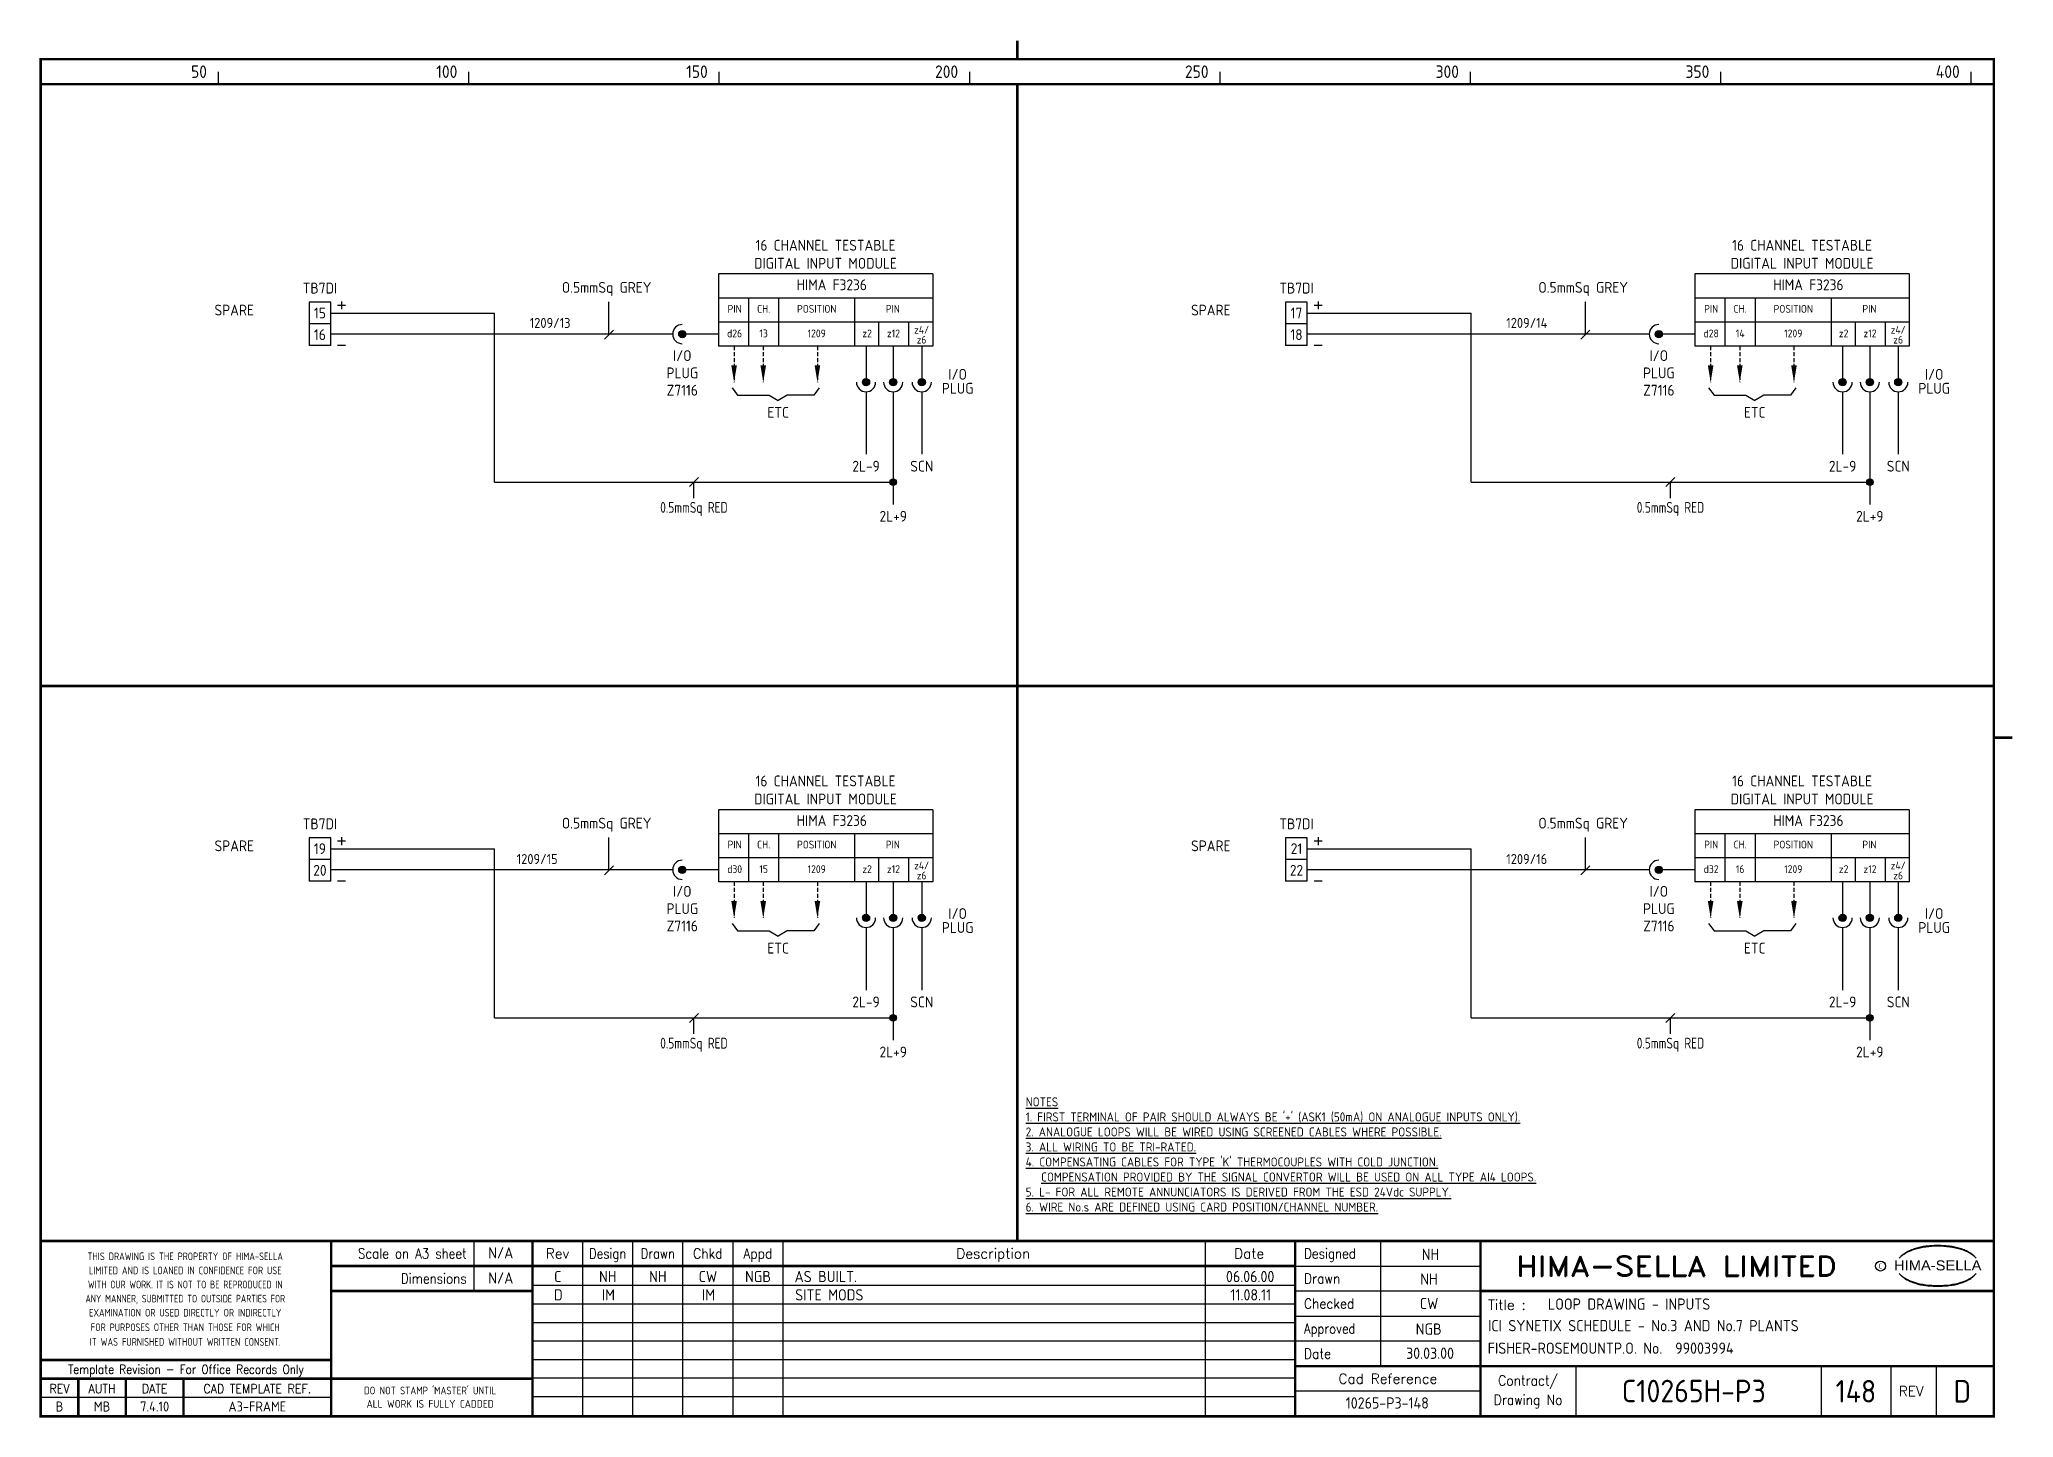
# Model space of a CAD drawing. Extents: x 14 to 408, y 0 to 275.
import ezdxf
from ezdxf.enums import TextEntityAlignment as Align

# ---------------------------------------------------------------- set-up
doc = ezdxf.new("R2010")
doc.units = 0
doc.header["$LTSCALE"] = 0.25
doc.header["$MEASUREMENT"] = 0
doc.linetypes.add('HIDDEN2', pattern=[4.7625, 3.175, -1.5875])
doc.layers.get('0').update_dxf_attribs({"color": 41, "linetype": 'CONTINUOUS'})
for name, color, linetype in [('00-DRG_FRAME', 12, 'CONTINUOUS'), ('01-DRAW', 7, 'CONTINUOUS'), ('051-TEXT', 2, 'CONTINUOUS'), ('117', 7, 'CONTINUOUS'), ('DIM', 3, 'CONTINUOUS')]:
    doc.layers.add(name, color=color, linetype=linetype)
doc.styles.add('ARIAL', font='ARIAL.TTF', dxfattribs={"height": 2.5})
doc.styles.add('ISO', font='iso.shx')
doc.styles.add('ROMAND', font='ROMAND')

msp = doc.modelspace()

# ---------------------------------------------------------------- texts
at = {"layer": '00-DRG_FRAME', "style": 'ISO'}
for s, p in [('50', (47.69, 267.75)), ('100', (97.69, 267.75)), ('150', (147.69, 267.75)), ('200', (197.69, 267.75)), ('250', (247.69, 267.75)), ('300', (297.69, 267.75)), ('350', (347.69, 267.75)), ('400', (397.69, 267.75))]:
    msp.add_text(s, height=2.5, dxfattribs=at).set_placement(p, align=Align.RIGHT)
at = {"layer": '00-DRG_FRAME', "color": 3, "style": 'ISO'}
for s, width, p in [('THIS DRAWING IS THE PROPERTY OF HIMA-SELLA', 0.9, (43.36, 32.44)), ("DO NOT STAMP 'MASTER' UNTIL", 0.95, (92.25, 5.79))]:
    msp.add_text(s, height=1.53, dxfattribs=dict(at, width=width)).set_placement(p, align=Align.MIDDLE)
at = {"layer": '00-DRG_FRAME', "color": 4, "style": 'ROMAND', "width": 0.87}
for s, p in [('Scale on A3 sheet', (99.54, 32)), ('Dimensions', (99.54, 27.01))]:
    msp.add_text(s, height=2, dxfattribs=at).set_placement(p, align=Align.RIGHT)
at = {"layer": '00-DRG_FRAME', "color": 4, "style": 'ROMAND'}
for s, p in [('Rev', (117.7, 32)), ('Description', (204.69, 32)), ('Date', (255.79, 32))]:
    msp.add_text(s, height=2, dxfattribs=at).set_placement(p, align=Align.CENTER)
for s, width, p in [('Design', 0.85, (127.7, 32)), ('Drawn', 0.85, (137.7, 32)), ('Chkd', 0.9, (147.7, 32)), ('Appd', 0.9, (157.7, 32))]:
    msp.add_text(s, height=2, dxfattribs=dict(at, width=width)).set_placement(p, align=Align.CENTER)
for s, width, p in [('Designed', 0.87, (266.75, 32)), ('Drawn', 0.9, (266.75, 27)), ('Checked', 0.9, (266.75, 22)), ('Approved', 0.85, (266.75, 17)), ('Date', 0.9, (266.75, 12))]:
    msp.add_text(s, height=2, dxfattribs=dict(at, width=width)).set_placement(p)
at = {"layer": '00-DRG_FRAME', "style": 'ROMAND', "width": 1.15}
msp.add_text('HIMA-SELLA LIMITED', height=4, dxfattribs=at).set_placement((341.1, 30.5), align=Align.MIDDLE)
at = {"layer": '00-DRG_FRAME', "style": 'ARIAL', "width": 1.05}
msp.add_text('HIMA-SELLA', height=2, dxfattribs=at).set_placement((393.3, 29.63), align=Align.CENTER)
at = {"layer": '00-DRG_FRAME', "color": 3, "style": 'ISO'}
for s, width, p in [('LIMITED AND IS LOANED IN CONFIDENCE FOR USE', 0.9, (43.36, 29.62)), ('ANY MANNER, SUBMITTED TO OUTSIDE PARTIES FOR', 0.87, (43.36, 23.99)), ('WITH OUR WORK. IT IS NOT TO BE REPRODUCED IN', 0.87, (43.36, 26.81)), ('EXAMINATION OR USED DIRECTLY OR INDIRECTLY', 0.9, (43.36, 21.18)), ('IT WAS FURNISHED WITHOUT WRITTEN CONSENT.', 0.9, (43.36, 15.35)), ('FOR PURPOSES OTHER THAN THOSE FOR WHICH', 0.9, (43.36, 18.27))]:
    msp.add_text(s, height=1.53, dxfattribs=dict(at, width=width)).set_placement(p, align=Align.MIDDLE_CENTER)
at = {"layer": '00-DRG_FRAME', "color": 3, "style": 'ISO', "width": 0.9}
msp.add_text('C', height=1, dxfattribs=at).set_placement((381.84, 30), align=Align.CENTER)
at = {"layer": '00-DRG_FRAME', "color": 4, "style": 'ROMAND'}
msp.add_text('Title :', height=2, dxfattribs=at).set_placement((303.5, 21.75))
for s, height, width, p in [('Template Revision - For Office Records Only', 1.8, 0.85, (43.5, 9.62)), ('Contract/', 2, 0.9, (311.5, 7.5)), ('REV', 1.8, 0.9, (18.25, 6)), ('AUTH', 1.8, 0.9, (26.75, 6)), ('DATE', 1.8, 0.9, (37.25, 6)), ('CAD TEMPLATE REF.', 1.8, 0.9, (57.75, 6)), ('Drawing No', 2, 0.9, (311.5, 3.5))]:
    msp.add_text(s, height=height, dxfattribs=dict(at, width=width)).set_placement(p, align=Align.MIDDLE)
for s, p in [('Cad Reference', (283.5, 8)), ('REV', (388, 5.5))]:
    msp.add_text(s, height=2, dxfattribs=at).set_placement(p, align=Align.MIDDLE)
at = {"layer": '00-DRG_FRAME', "color": 41, "style": 'ISO'}
for s, p in [('B', (18.25, 1.45)), ('MB', (26.75, 1.45)), ('7.4.10', (37.25, 1.45)), ('A3-FRAME', (57.75, 1.45))]:
    msp.add_text(s, height=2, dxfattribs=at).set_placement(p, align=Align.CENTER)
at = {"layer": '00-DRG_FRAME', "color": 3, "style": 'ISO'}
msp.add_text('ALL WORK IS FULLY CADDED', height=1.53, dxfattribs=at).set_placement((92.25, 2.98), align=Align.MIDDLE_CENTER)
at = {"layer": '01-DRAW', "style": 'ISO'}
for s, height, p in [('16 CHANNEL TESTABLE', 2.16, (171.21, 233.26)), ('16 CHANNEL TESTABLE', 2.16, (366.21, 233.26)), ('DIGITAL INPUT MODULE', 2.16, (171.21, 229.66)), ('DIGITAL INPUT MODULE', 2.16, (366.21, 229.66)), ('TB7DI', 2.16, (70.25, 224.7)), ('O.5mmSq GREY', 2.16, (127.5, 224.84)), ('HIMA F3236', 2.16, (172.46, 225.36)), ('TB7DI', 2.16, (265.25, 224.7)), ('O.5mmSq GREY', 2.16, (322.5, 224.84)), ('HIMA F3236', 2.16, (367.46, 225.36)), ('SPARE', 2.16, (53.14, 220.31)), ('15', 2.16, (70.25, 219.73)), ('PIN', 1.555, (153.06, 220.86)), ('CH.', 1.555, (158.85, 220.86)), ('POSITION', 1.555, (169.45, 220.86)), ('PIN', 1.555, (184.65, 220.86)), ('SPARE', 2.16, (248.14, 220.31)), ('17', 2.16, (265.25, 219.73)), ('PIN', 1.555, (348.06, 220.86)), ('CH.', 1.555, (353.85, 220.86)), ('POSITION', 1.555, (364.45, 220.86)), ('PIN', 1.555, (379.65, 220.86)), ('16', 2.16, (70.25, 215.41)), ('d26', 1.555, (153.06, 215.96)), ('13', 1.555, (158.85, 215.96)), ('1209', 1.555, (169.45, 215.96)), ('z2', 1.555, (179.51, 215.96)), ('z12', 1.555, (184.78, 215.96)), ('z4/', 1.54, (190.39, 216.69)), ('18', 2.16, (265.25, 215.41)), ('d28', 1.555, (348.06, 215.96)), ('14', 1.555, (353.85, 215.96)), ('1209', 1.555, (364.45, 215.96)), ('z2', 1.555, (374.51, 215.96)), ('z12', 1.555, (379.78, 215.96)), ('z4/', 1.54, (385.39, 216.69)), ('I/O', 2.16, (142.61, 211.22)), ('z6', 1.54, (190.39, 214.7)), ('I/O', 2.16, (337.61, 211.22)), ('z6', 1.54, (385.39, 214.7)), ('PLUG', 2.16, (142.61, 207.77)), ('I/O', 2.16, (197.59, 207.49)), ('PLUG', 2.16, (337.61, 207.77)), ('I/O', 2.16, (392.59, 207.49)), ('Z7116', 2.16, (142.61, 204.31)), ('PLUG', 2.16, (197.59, 204.7)), ('Z7116', 2.16, (337.61, 204.31)), ('PLUG', 2.16, (392.59, 204.7)), ('ETC', 2.16, (161.75, 199.88)), ('ETC', 2.16, (356.75, 199.88)), ('2L-9', 2.16, (179.3, 189.14)), ('SCN', 2.16, (190.42, 189.14)), ('2L-9', 2.16, (374.3, 189.14)), ('SCN', 2.16, (385.42, 189.14)), ('2L+9', 2.16, (184.73, 179.14)), ('2L+9', 2.16, (379.73, 179.14)), ('16 CHANNEL TESTABLE', 2.16, (171.21, 126.29)), ('16 CHANNEL TESTABLE', 2.16, (366.21, 126.29)), ('DIGITAL INPUT MODULE', 2.16, (171.21, 122.69)), ('DIGITAL INPUT MODULE', 2.16, (366.21, 122.69)), ('TB7DI', 2.16, (70.25, 117.72)), ('O.5mmSq GREY', 2.16, (127.5, 117.86)), ('HIMA F3236', 2.16, (172.46, 118.38)), ('TB7DI', 2.16, (265.25, 117.72)), ('O.5mmSq GREY', 2.16, (322.5, 117.86)), ('HIMA F3236', 2.16, (367.46, 118.38)), ('SPARE', 2.16, (53.14, 113.33)), ('19', 2.16, (70.25, 112.76)), ('PIN', 1.555, (153.06, 113.88)), ('CH.', 1.555, (158.85, 113.88)), ('POSITION', 1.555, (169.45, 113.88)), ('PIN', 1.555, (184.65, 113.88)), ('SPARE', 2.16, (248.14, 113.33)), ('21', 2.16, (265.25, 112.76)), ('PIN', 1.555, (348.06, 113.88)), ('CH.', 1.555, (353.85, 113.88)), ('POSITION', 1.555, (364.45, 113.88)), ('PIN', 1.555, (379.65, 113.88)), ('20', 2.16, (70.25, 108.44)), ('d30', 1.555, (153.06, 108.98)), ('15', 1.555, (158.85, 108.98)), ('1209', 1.555, (169.45, 108.98)), ('z2', 1.555, (179.51, 108.98)), ('z12', 1.555, (184.78, 108.98)), ('z4/', 1.54, (190.39, 109.71)), ('22', 2.16, (265.25, 108.44)), ('d32', 1.555, (348.06, 108.98)), ('16', 1.555, (353.85, 108.98)), ('1209', 1.555, (364.45, 108.98)), ('z2', 1.555, (374.51, 108.98)), ('z12', 1.555, (379.78, 108.98)), ('z4/', 1.54, (385.39, 109.71)), ('z6', 1.54, (190.39, 107.72)), ('z6', 1.54, (385.39, 107.72)), ('PLUG', 2.16, (142.61, 100.79)), ('I/O', 2.16, (142.61, 104.24)), ('PLUG', 2.16, (337.61, 100.79)), ('I/O', 2.16, (337.61, 104.24)), ('Z7116', 2.16, (142.61, 97.33)), ('PLUG', 2.16, (197.59, 97.02)), ('I/O', 2.16, (197.59, 99.81)), ('Z7116', 2.16, (337.61, 97.33)), ('PLUG', 2.16, (392.59, 97.02)), ('I/O', 2.16, (392.59, 99.81)), ('ETC', 2.16, (161.75, 92.9)), ('ETC', 2.16, (356.75, 92.9)), ('2L-9', 2.16, (179.3, 82.16)), ('SCN', 2.16, (190.42, 82.16)), ('2L-9', 2.16, (374.3, 82.16)), ('SCN', 2.16, (385.42, 82.16)), ('2L+9', 2.16, (184.73, 72.16)), ('2L+9', 2.16, (379.73, 72.16))]:
    msp.add_text(s, height=height, dxfattribs=at).set_placement(p, align=Align.CENTER)
at = {"layer": '01-DRAW', "style": 'ISO', "width": 0.85}
for p in [(144.93, 180.91), (339.93, 180.91), (144.93, 73.93), (339.93, 73.93)]:
    msp.add_text('0.5mmSq RED', height=2.16, dxfattribs=at).set_placement(p, align=Align.CENTER)
at = {"layer": '01-DRAW', "insert": (211.18, 64.18), "char_height": 1.8, "width": 133.8261, "attachment_point": 1, "style": 'ISO'}
msp.add_mtext("{\\Fiso.shx;\\LNOTES\\P1. FIRST TERMINAL OF PAIR SHOULD ALWAYS BE '+' (ASK1 (50mA) ON ANALOGUE INPUTS ONLY).\\P2. ANALOGUE LOOPS WILL BE WIRED USING SCREENED CABLES WHERE POSSIBLE.\\P3. ALL WIRING TO BE TRI-RATED.\\P4. COMPENSATING CABLES FOR TYPE 'K' THERMOCOUPLES WITH COLD JUNCTION.\\P   COMPENSATION PROVIDED BY THE SIGNAL CONVERTOR WILL BE USED ON ALL TYPE AI4 LOOPS.\\P5. L- FOR ALL REMOTE ANNUNCIATORS IS DERIVED FROM THE ESD 24Vdc SUPPLY.\\P6. WIRE No.s ARE DEFINED USING CARD POSITION/CHANNEL NUMBER.}", dxfattribs=at)
at = {"layer": 'DIM', "style": 'ISO'}
for s, p in [('1209/13', (112.14, 217.83)), ('1209/14', (307.14, 217.83)), ('1209/15', (109.54, 110.77)), ('1209/16', (307.14, 110.77))]:
    msp.add_text(s, height=2, dxfattribs=at).set_placement(p)

# ---------------------------------------------------------------- blocks, each defined once
blk = doc.blocks.new('A3-REVA')
at = {"layer": '051-TEXT', "style": 'ISO'}
for tag, p in [('DESIGNED', (292.01, 31.7)), ('A', (117.73, 27.28)), ('DES', (127.73, 27.28)), ('DRN', (137.73, 27.28)), ('CHKD', (147.73, 27.28)), ('APPD', (157.73, 27.28)), ('DATE', (256, 27.28)), ('DRAWN', (291.72, 26.77)), ('CHECKED', (291.72, 21.89)), ('APPD', (291.65, 16.79)), ('DATE', (291.92, 11.96))]:
    blk.add_attdef(tag, text='', height=2.25, dxfattribs=at).set_placement(p, align=Align.CENTER)
blk.add_attdef('DESCRIPTION', (165.03, 27.28), '', height=2.25, dxfattribs=at)
blk = doc.blocks.new('A3-REVB')
at = {"layer": '051-TEXT', "style": 'ISO'}
for tag, p in [('A', (124.85, -20.36)), ('DES', (134.85, -20.36)), ('DRN', (144.85, -20.36)), ('CHKD', (154.85, -20.36)), ('APPD', (164.85, -20.36)), ('DATE', (263.12, -20.36))]:
    blk.add_attdef(tag, text='', height=2.25, dxfattribs=at).set_placement(p, align=Align.CENTER)
blk.add_attdef('DESCRIPTION', (172.15, -20.36), '', height=2.25, dxfattribs=at)
blk = doc.blocks.new('A3-TITLE')
at = {"layer": '051-TEXT', "style": 'ISO'}
blk.add_attdef('TITLE_1', (315.46, 21.78), '', height=2.25, dxfattribs=at)
for tag, p in [('DRGNO', (376.96, 3.24)), ('REV.', (398.2, 3.24))]:
    blk.add_attdef(tag, text='', height=4.5, dxfattribs=at).set_placement(p, align=Align.CENTER)
blk = doc.blocks.new('A3-CONTRACT')
at = {"layer": '051-TEXT', "color": 41, "style": 'ISO'}
for tag, height, p in [('SCALE', 2.25, (106.71, 31.82)), ('DIMS', 2.25, (106.71, 26.8)), ('CAD-REF', 2.25, (283.73, 1.84)), ('CONTRACT', 4.5, (344.94, 3.1))]:
    blk.add_attdef(tag, text='', height=height, dxfattribs=at).set_placement(p, align=Align.CENTER)
for tag, p in [('TITLE_2', (303.86, 17.28)), ('TITLE_3', (303.79, 12.78))]:
    blk.add_attdef(tag, p, '', height=2.25, dxfattribs=at)
blk = doc.blocks.new('DOT')
for radius in [0.75, 0.65, 0.55, 0.45, 0.35, 0.25, 0.15, 0.05]:
    blk.add_circle((0, 0), radius)

# ---------------------------------------------------------------- linework, layer by layer
at = {"layer": '00-DRG_FRAME'}
for p, q in [((50, 266.5), (50, 269)), ((100, 266.5), (100, 269)), ((150, 266.5), (150, 269)), ((200, 266.5), (200, 269)), ((250, 266.5), (250, 269)), ((300, 266.5), (300, 269)), ((350, 266.5), (350, 269)), ((400, 266.5), (400, 269)), ((101.01, 35.5), (101.01, 25.5)), ((122.7, 35.5), (122.7, 0.5)), ((132.7, 0.5), (132.7, 35.5)), ((142.7, 0.5), (142.7, 35.5)), ((152.7, 35.5), (152.7, 0.5)), ((162.7, 35.5), (162.7, 0.5)), ((247, 35.5), (247, 0.5)), ((282, 35.5), (282, 10.5)), ((265, 30.5), (302, 30.5)), ((265, 26.59), (112.7, 26.59)), ((302, 25.5), (265, 25.5)), ((265, 22.89), (112.7, 22.89)), ((265, 20.5), (302, 20.5)), ((265, 19.19), (112.7, 19.19)), ((265, 15.49), (112.7, 15.49)), ((302, 15.5), (265, 15.5)), ((265, 11.79), (112.7, 11.79)), ((265, 8.09), (112.7, 8.09)), ((321, 10.5), (321, 0.5)), ((370, 10.5), (370, 0.5)), ((384, 0.5), (384, 10.5)), ((393, 10.5), (393, 0.5)), ((72.5, 4.25), (14.5, 4.25)), ((265, 4.39), (112.7, 4.39)), ((302, 5.5), (265, 5.5))]:
    msp.add_line(p, q, dxfattribs=at)
at = {"layer": '00-DRG_FRAME', "const_width": 0.5}
for points in [[(209.5, 271.5), (209.5, 275.18)], [(209.5, 271.5), (209.5, 275.18)], [(14.5, 266.5), (404.5, 266.5)], [(209.5, 35.5), (209.5, 266.5)], [(14.5, 146.31), (404.5, 146.31)], [(404.5, 136), (408.18, 136)], [(404.5, 35.5), (14.5, 35.5)], [(72.5, 0.5), (72.5, 35.5)], [(112.7, 0.5), (112.7, 35.5)], [(265, 35.5), (265, 0.5)], [(302, 0.5), (302, 35.5)], [(265, 30.5), (72.5, 30.5)], [(112.7, 25.5), (72.5, 25.5)], [(404.5, 25.5), (302, 25.5)], [(14.5, 11.75), (72.5, 11.75)], [(14.5, 8), (72.5, 8)], [(22, 0.5), (22, 8)], [(31.5, 0.5), (31.5, 8)], [(43, 0.5), (43, 8)], [(112.7, 8), (72.5, 8)], [(265, 10.5), (404.5, 10.5)]]:
    msp.add_lwpolyline(points, dxfattribs=at)
msp.add_lwpolyline([(14.5, 0.5), (404.5, 0.5), (404.5, 271.5), (14.5, 271.5)], close=True, dxfattribs=at)
at = {"layer": '00-DRG_FRAME', "color": 3}
msp.add_circle((381.88, 30.5), 1, dxfattribs=at)
for centre, radius, start, end in [((390.6, 26.83), 7.24, 106.0532, 133.5024), ((390.88, 27.01), 7.3, 130.419, 136.057), ((390.11, 28.1), 5.98, 122.244, 131.6154), ((389.75, 28.78), 5.21, 111.8206, 122.8668), ((391.78, 24.7), 9.76, 107.5931, 113.9452), ((393.1, 18.5), 15.94, 89.2698, 106.3911), ((392.1, 23.52), 10.99, 96.0146, 107.3203), ((393.29, 16.31), 18.28, 92.8917, 97.3734), ((393.24, 18.86), 15.73, 89.7805, 93.1738), ((393.36, 18.86), 15.73, 86.8262, 90.2195), ((393.51, 18.5), 15.94, 73.6089, 90.7302), ((393.31, 16.31), 18.28, 82.6266, 87.1083), ((394.51, 23.52), 10.99, 72.6797, 83.9854), ((394.83, 24.7), 9.76, 66.0548, 72.4069), ((396, 26.83), 7.24, 46.4976, 73.9468), ((396.85, 28.78), 5.21, 57.1332, 68.1794), ((396.49, 28.1), 5.98, 48.3846, 57.756), ((395.73, 27.01), 7.3, 43.943, 49.581), ((390.88, 34.04), 7.3, 223.943, 229.581), ((390.6, 34.23), 7.24, 226.4976, 253.9468), ((390.11, 32.96), 5.98, 228.3846, 237.756), ((389.75, 32.28), 5.21, 237.1332, 248.1794), ((396, 34.23), 7.24, 286.0532, 313.5024), ((396.85, 32.28), 5.21, 291.8206, 302.8668), ((396.49, 32.96), 5.98, 302.244, 311.6154), ((395.73, 34.04), 7.3, 310.419, 316.057), ((391.78, 36.36), 9.76, 246.0548, 252.4069), ((393.1, 42.56), 15.94, 253.6089, 270.7302), ((392.1, 37.54), 10.99, 252.6797, 263.9854), ((393.29, 44.75), 18.28, 262.6266, 267.1083), ((393.24, 42.19), 15.73, 266.8262, 270.2195), ((393.51, 42.56), 15.94, 269.2698, 286.3911), ((393.36, 42.19), 15.73, 269.7805, 273.1738), ((393.31, 44.75), 18.28, 272.8917, 277.3734), ((394.51, 37.54), 10.99, 276.0146, 287.3203), ((394.83, 36.36), 9.76, 287.5931, 293.9452)]:
    msp.add_arc(centre, radius, start, end, dxfattribs=at)
at = {"layer": '01-DRAW'}
for p, q in [((68.09, 222.97), (68.09, 214.33)), ((72.41, 222.97), (68.09, 222.97)), ((72.41, 214.33), (72.41, 222.97)), ((72.41, 220.81), (105.13, 220.81)), ((75.35, 222.33), (73.79, 222.33)), ((74.57, 223.1), (74.57, 221.55)), ((105.13, 187.04), (105.13, 220.81)), ((267.41, 222.97), (263.09, 222.97)), ((263.09, 222.97), (263.09, 214.33)), ((267.41, 214.33), (267.41, 222.97)), ((267.41, 220.81), (300.13, 220.81)), ((270.35, 222.33), (268.79, 222.33)), ((269.57, 223.1), (269.57, 221.55)), ((300.13, 187.04), (300.13, 220.81)), ((72.41, 218.65), (68.09, 218.65)), ((267.41, 218.65), (263.09, 218.65)), ((72.41, 214.33), (68.09, 214.33)), ((72.41, 214.33), (68.09, 214.33)), ((140.69, 216.6), (72.41, 216.6)), ((75.35, 214.33), (73.79, 214.33)), ((267.41, 214.33), (263.09, 214.33)), ((267.41, 214.33), (263.09, 214.33)), ((335.69, 216.6), (267.41, 216.6)), ((270.35, 214.33), (268.79, 214.33)), ((105.13, 187.04), (184.73, 187.04)), ((300.13, 187.04), (379.73, 187.04)), ((68.09, 116), (68.09, 107.36)), ((72.41, 116), (68.09, 116)), ((72.41, 107.36), (72.41, 116)), ((75.35, 115.35), (73.79, 115.35)), ((74.57, 116.12), (74.57, 114.57)), ((263.09, 116), (263.09, 107.36)), ((267.41, 116), (263.09, 116)), ((267.41, 107.36), (267.41, 116)), ((270.35, 115.35), (268.79, 115.35)), ((269.57, 116.12), (269.57, 114.57)), ((72.41, 111.68), (68.09, 111.68)), ((72.41, 113.84), (105.13, 113.84)), ((105.13, 80.06), (105.13, 113.84)), ((267.41, 111.68), (263.09, 111.68)), ((267.41, 113.84), (300.13, 113.84)), ((300.13, 80.06), (300.13, 113.84)), ((72.41, 107.36), (68.09, 107.36)), ((72.41, 107.36), (68.09, 107.36)), ((140.69, 109.62), (72.41, 109.62)), ((75.35, 107.36), (73.79, 107.36)), ((267.41, 107.36), (263.09, 107.36)), ((267.41, 107.36), (263.09, 107.36)), ((335.69, 109.62), (267.41, 109.62)), ((270.35, 107.36), (268.79, 107.36)), ((105.13, 80.06), (184.73, 80.06)), ((300.13, 80.06), (379.73, 80.06))]:
    msp.add_line(p, q, dxfattribs=at)
at = {"layer": '117'}
for p, q in [((149.81, 228.6), (149.81, 214.2)), ((192.61, 228.6), (149.81, 228.6)), ((192.61, 228.6), (192.61, 214.2)), ((387.61, 228.6), (344.81, 228.6)), ((344.81, 228.6), (344.81, 214.2)), ((387.61, 228.6), (387.61, 214.2)), ((192.61, 223.8), (149.81, 223.8)), ((155.81, 223.8), (155.81, 214.2)), ((161.81, 223.8), (161.81, 214.2)), ((177.01, 223.8), (177.01, 214.2)), ((387.61, 223.8), (344.81, 223.8)), ((350.81, 223.8), (350.81, 214.2)), ((356.81, 223.8), (356.81, 214.2)), ((372.01, 223.8), (372.01, 214.2)), ((192.61, 219), (149.81, 219)), ((181.81, 219), (181.81, 214.2)), ((187.81, 219), (187.81, 214.2)), ((387.61, 219), (344.81, 219)), ((376.81, 219), (376.81, 214.2)), ((382.81, 219), (382.81, 214.2)), ((149.81, 216.6), (142.61, 216.6)), ((192.61, 214.2), (149.81, 214.2)), ((179.3, 214.2), (179.3, 207)), ((184.73, 214.2), (184.73, 207)), ((190.42, 214.2), (190.42, 207)), ((344.81, 216.6), (337.61, 216.6)), ((387.61, 214.2), (344.81, 214.2)), ((374.3, 214.2), (374.3, 207)), ((379.73, 214.2), (379.73, 207)), ((385.42, 214.2), (385.42, 207)), ((152.55, 205.86), (153.63, 204.42)), ((169.95, 205.86), (168.87, 204.42)), ((179.3, 205.08), (179.3, 192.6)), ((184.73, 205.08), (184.73, 182.59)), ((190.42, 205.08), (190.42, 192.6)), ((347.55, 205.86), (348.63, 204.42)), ((364.95, 205.86), (363.87, 204.42)), ((374.3, 205.08), (374.3, 192.6)), ((379.73, 205.08), (379.73, 182.59)), ((385.42, 205.08), (385.42, 192.6)), ((153.63, 204.42), (159.95, 204.42)), ((159.95, 204.42), (161.75, 203.34)), ((163.55, 204.42), (161.75, 203.34)), ((168.87, 204.42), (163.55, 204.42)), ((348.63, 204.42), (354.95, 204.42)), ((354.95, 204.42), (356.75, 203.34)), ((358.55, 204.42), (356.75, 203.34)), ((363.87, 204.42), (358.55, 204.42)), ((192.61, 121.62), (149.81, 121.62)), ((149.81, 121.62), (149.81, 107.22)), ((192.61, 121.62), (192.61, 107.22)), ((344.81, 121.62), (344.81, 107.22)), ((387.61, 121.62), (344.81, 121.62)), ((387.61, 121.62), (387.61, 107.22)), ((192.61, 116.82), (149.81, 116.82)), ((155.81, 116.82), (155.81, 107.22)), ((161.81, 116.82), (161.81, 107.22)), ((177.01, 116.82), (177.01, 107.22)), ((387.61, 116.82), (344.81, 116.82)), ((350.81, 116.82), (350.81, 107.22)), ((356.81, 116.82), (356.81, 107.22)), ((372.01, 116.82), (372.01, 107.22)), ((192.61, 112.02), (149.81, 112.02)), ((181.81, 112.02), (181.81, 107.22)), ((187.81, 112.02), (187.81, 107.22)), ((387.61, 112.02), (344.81, 112.02)), ((376.81, 112.02), (376.81, 107.22)), ((382.81, 112.02), (382.81, 107.22)), ((149.81, 109.62), (142.61, 109.62)), ((192.61, 107.22), (149.81, 107.22)), ((179.3, 107.22), (179.3, 100.02)), ((184.73, 107.22), (184.73, 100.02)), ((190.42, 107.22), (190.42, 100.02)), ((344.81, 109.62), (337.61, 109.62)), ((387.61, 107.22), (344.81, 107.22)), ((374.3, 107.22), (374.3, 100.02)), ((379.73, 107.22), (379.73, 100.02)), ((385.42, 107.22), (385.42, 100.02)), ((152.55, 98.88), (153.63, 97.44)), ((169.95, 98.88), (168.87, 97.44)), ((347.55, 98.88), (348.63, 97.44)), ((364.95, 98.88), (363.87, 97.44)), ((153.63, 97.44), (159.95, 97.44)), ((159.95, 97.44), (161.75, 96.36)), ((163.55, 97.44), (161.75, 96.36)), ((168.87, 97.44), (163.55, 97.44)), ((179.3, 98.1), (179.3, 85.62)), ((184.73, 98.1), (184.73, 75.61)), ((190.42, 98.1), (190.42, 85.62)), ((348.63, 97.44), (354.95, 97.44)), ((354.95, 97.44), (356.75, 96.36)), ((358.55, 97.44), (356.75, 96.36)), ((363.87, 97.44), (358.55, 97.44)), ((374.3, 98.1), (374.3, 85.62)), ((379.73, 98.1), (379.73, 75.61)), ((385.42, 98.1), (385.42, 85.62))]:
    msp.add_line(p, q, dxfattribs=at)
at = {"layer": '117', "linetype": 'HIDDEN2'}
for p, q in [((152.95, 214.2), (152.95, 207)), ((158.77, 214.2), (158.77, 207)), ((169.59, 214.2), (169.59, 207)), ((347.95, 214.2), (347.95, 207)), ((353.77, 214.2), (353.77, 207)), ((364.59, 214.2), (364.59, 207)), ((152.95, 107.22), (152.95, 100.02)), ((158.77, 107.22), (158.77, 100.02)), ((169.59, 107.22), (169.59, 100.02)), ((347.95, 107.22), (347.95, 100.02)), ((353.77, 107.22), (353.77, 100.02)), ((364.59, 107.22), (364.59, 100.02))]:
    msp.add_line(p, q, dxfattribs=at)
at = {"layer": '117'}
for centre, radius in [((142.61, 216.6), 0.72), ((142.61, 216.6), 0.624), ((142.61, 216.6), 0.528), ((142.61, 216.6), 0.432), ((142.61, 216.6), 0.336), ((142.61, 216.6), 0.24), ((337.61, 216.6), 0.72), ((337.61, 216.6), 0.624), ((337.61, 216.6), 0.528), ((337.61, 216.6), 0.432), ((337.61, 216.6), 0.336), ((337.61, 216.6), 0.24), ((142.61, 216.6), 0.144), ((142.61, 216.6), 0.048), ((337.61, 216.6), 0.144), ((337.61, 216.6), 0.048), ((179.3, 207), 0.72), ((179.3, 207), 0.624), ((179.3, 207), 0.528), ((179.3, 207), 0.432), ((179.3, 207), 0.336), ((179.3, 207), 0.24), ((179.3, 207), 0.144), ((179.3, 207), 0.048), ((184.73, 207), 0.72), ((184.73, 207), 0.624), ((184.73, 207), 0.528), ((184.73, 207), 0.432), ((184.73, 207), 0.336), ((184.73, 207), 0.24), ((184.73, 207), 0.144), ((184.73, 207), 0.048), ((190.42, 207), 0.72), ((190.42, 207), 0.624), ((190.42, 207), 0.528), ((190.42, 207), 0.432), ((190.42, 207), 0.336), ((190.42, 207), 0.24), ((190.42, 207), 0.144), ((190.42, 207), 0.048), ((374.3, 207), 0.72), ((374.3, 207), 0.624), ((374.3, 207), 0.528), ((374.3, 207), 0.432), ((374.3, 207), 0.336), ((374.3, 207), 0.24), ((374.3, 207), 0.144), ((374.3, 207), 0.048), ((379.73, 207), 0.72), ((379.73, 207), 0.624), ((379.73, 207), 0.528), ((379.73, 207), 0.432), ((379.73, 207), 0.336), ((379.73, 207), 0.24), ((379.73, 207), 0.144), ((379.73, 207), 0.048), ((385.42, 207), 0.72), ((385.42, 207), 0.624), ((385.42, 207), 0.528), ((385.42, 207), 0.432), ((385.42, 207), 0.336), ((385.42, 207), 0.24), ((385.42, 207), 0.144), ((385.42, 207), 0.048), ((142.61, 109.62), 0.72), ((142.61, 109.62), 0.624), ((142.61, 109.62), 0.528), ((142.61, 109.62), 0.432), ((142.61, 109.62), 0.336), ((142.61, 109.62), 0.24), ((142.61, 109.62), 0.144), ((142.61, 109.62), 0.048), ((337.61, 109.62), 0.72), ((337.61, 109.62), 0.624), ((337.61, 109.62), 0.528), ((337.61, 109.62), 0.432), ((337.61, 109.62), 0.336), ((337.61, 109.62), 0.24), ((337.61, 109.62), 0.144), ((337.61, 109.62), 0.048), ((179.3, 100.02), 0.72), ((179.3, 100.02), 0.624), ((179.3, 100.02), 0.528), ((179.3, 100.02), 0.432), ((179.3, 100.02), 0.336), ((179.3, 100.02), 0.24), ((179.3, 100.02), 0.144), ((179.3, 100.02), 0.048), ((184.73, 100.02), 0.72), ((184.73, 100.02), 0.624), ((184.73, 100.02), 0.528), ((184.73, 100.02), 0.432), ((184.73, 100.02), 0.336), ((184.73, 100.02), 0.24), ((184.73, 100.02), 0.144), ((184.73, 100.02), 0.048), ((190.42, 100.02), 0.72), ((190.42, 100.02), 0.624), ((190.42, 100.02), 0.528), ((190.42, 100.02), 0.432), ((190.42, 100.02), 0.336), ((190.42, 100.02), 0.24), ((190.42, 100.02), 0.144), ((190.42, 100.02), 0.048), ((374.3, 100.02), 0.72), ((374.3, 100.02), 0.624), ((374.3, 100.02), 0.528), ((374.3, 100.02), 0.432), ((374.3, 100.02), 0.336), ((374.3, 100.02), 0.24), ((374.3, 100.02), 0.144), ((374.3, 100.02), 0.048), ((379.73, 100.02), 0.72), ((379.73, 100.02), 0.624), ((379.73, 100.02), 0.528), ((379.73, 100.02), 0.432), ((379.73, 100.02), 0.336), ((379.73, 100.02), 0.24), ((379.73, 100.02), 0.144), ((379.73, 100.02), 0.048), ((385.42, 100.02), 0.72), ((385.42, 100.02), 0.624), ((385.42, 100.02), 0.528), ((385.42, 100.02), 0.432), ((385.42, 100.02), 0.336), ((385.42, 100.02), 0.24), ((385.42, 100.02), 0.144), ((385.42, 100.02), 0.048)]:
    msp.add_circle(centre, radius, dxfattribs=at)
for centre, start, end in [((142.61, 216.6), 90, 270), ((337.61, 216.6), 90, 270), ((179.3, 207), 180, 0), ((184.73, 207), 180, 0), ((190.42, 207), 180, 0), ((374.3, 207), 180, 0), ((379.73, 207), 180, 0), ((385.42, 207), 180, 0), ((142.61, 109.62), 90, 270), ((337.61, 109.62), 90, 270), ((179.3, 100.02), 180, 0), ((184.73, 100.02), 180, 0), ((190.42, 100.02), 180, 0), ((374.3, 100.02), 180, 0), ((379.73, 100.02), 180, 0), ((385.42, 100.02), 180, 0)]:
    msp.add_arc(centre, 1.92, start, end, dxfattribs=at)
for points in [[(153.51, 210.36), (152.39, 210.36), (152.95, 207)], [(159.33, 210.36), (158.21, 210.36), (158.77, 207)], [(170.15, 210.36), (169.03, 210.36), (169.59, 207)], [(348.51, 210.36), (347.39, 210.36), (347.95, 207)], [(354.33, 210.36), (353.21, 210.36), (353.77, 207)], [(365.15, 210.36), (364.03, 210.36), (364.59, 207)], [(153.51, 103.38), (152.39, 103.38), (152.95, 100.02)], [(159.33, 103.38), (158.21, 103.38), (158.77, 100.02)], [(170.15, 103.38), (169.03, 103.38), (169.59, 100.02)], [(348.51, 103.38), (347.39, 103.38), (347.95, 100.02)], [(354.33, 103.38), (353.21, 103.38), (353.77, 100.02)], [(365.15, 103.38), (364.03, 103.38), (364.59, 100.02)]]:
    msp.add_solid(points, dxfattribs=at)
at = {"layer": 'DIM'}
for p, q in [((127.95, 216.49), (127.95, 223.04)), ((322.95, 216.49), (322.95, 223.04)), ((127.05, 215.59), (128.85, 217.39)), ((322.05, 215.59), (323.85, 217.39)), ((144.03, 186.14), (145.83, 187.94)), ((144.93, 183.85), (144.93, 187.04)), ((339.03, 186.14), (340.83, 187.94)), ((339.93, 183.85), (339.93, 187.04)), ((127.95, 109.52), (127.95, 116.06)), ((322.95, 109.52), (322.95, 116.06)), ((127.05, 108.62), (128.85, 110.42)), ((322.05, 108.62), (323.85, 110.42)), ((144.03, 79.16), (145.83, 80.96)), ((144.93, 76.87), (144.93, 80.06)), ((339.03, 79.16), (340.83, 80.96)), ((339.93, 76.87), (339.93, 80.06))]:
    msp.add_line(p, q, dxfattribs=at)

# ---------------------------------------------------------------- block references
at = {"layer": '00-DRG_FRAME'}
for name, p, values in [('A3-CONTRACT', (-0.35, 0.19), {'TITLE_2': 'ICI SYNETIX SCHEDULE - No.3 AND No.7 PLANTS', 'TITLE_3': 'FISHER-ROSEMOUNTP.O. No.  99003994', 'CAD-REF': '10265-P3-148', 'CONTRACT': 'C10265H-P3', 'SCALE': 'N/A', 'DIMS': 'N/A'}), ('A3-REVB', (-7, 43.98), {'A': 'D', 'DES': 'IM', 'CHKD': 'IM', 'DESCRIPTION': 'SITE MODS', 'DATE': '11.08.11'}), ('A3-TITLE', (0, 0), {'TITLE_1': 'LOOP DRAWING - INPUTS', 'DRGNO': '148', 'REV.': 'D'})]:
    msp.add_blockref(name, p, dxfattribs=at).add_auto_attribs(values)
ref = msp.add_blockref('A3-REVA', (0, 0), dxfattribs=at)
ref.add_attrib('A', 'C', dxfattribs={"layer": '051-TEXT', "height": 2.25, "style": 'ISO'}).set_placement((117.73, 27.28), align=Align.CENTER)
ref.add_attrib('DES', 'NH', dxfattribs={"layer": '051-TEXT', "height": 2.25, "style": 'ISO'}).set_placement((127.73, 27.28), align=Align.CENTER)
ref.add_attrib('DRN', 'NH', dxfattribs={"layer": '051-TEXT', "height": 2.25, "style": 'ISO'}).set_placement((137.73, 27.28), align=Align.CENTER)
ref.add_attrib('CHKD', 'CW', dxfattribs={"layer": '051-TEXT', "height": 2.25, "style": 'ISO'}).set_placement((147.73, 27.28), align=Align.CENTER)
ref.add_attrib('APPD', 'NGB', dxfattribs={"layer": '051-TEXT', "height": 2.25, "style": 'ISO'}).set_placement((157.73, 27.28), align=Align.CENTER)
ref.add_attrib('DESCRIPTION', 'AS BUILT.', (165.03, 27.28), dxfattribs={"layer": '051-TEXT', "height": 2.25, "style": 'ISO'})
ref.add_attrib('DATE', '06.06.00', dxfattribs={"layer": '051-TEXT', "height": 2.25, "style": 'ISO'}).set_placement((256, 27.28), align=Align.CENTER)
ref.add_attrib('DESIGNED', 'NH', dxfattribs={"layer": '051-TEXT', "height": 2.25, "style": 'ISO'}).set_placement((292.01, 31.7), align=Align.CENTER)
ref.add_attrib('DRAWN', 'NH', dxfattribs={"layer": '051-TEXT', "height": 2.25, "style": 'ISO'}).set_placement((291.72, 26.77), align=Align.CENTER)
ref.add_attrib('CHECKED', 'CW', dxfattribs={"layer": '051-TEXT', "height": 2.25, "style": 'ISO'}).set_placement((291.72, 21.89), align=Align.CENTER)
ref.add_attrib('APPD', 'NGB', dxfattribs={"layer": '051-TEXT', "height": 2.25, "style": 'ISO'}).set_placement((291.65, 16.79), align=Align.CENTER)
ref.add_attrib('DATE', '30.03.00', dxfattribs={"layer": '051-TEXT', "height": 2.25, "style": 'ISO'}).set_placement((291.92, 11.96), align=Align.CENTER)
at = {"layer": '01-DRAW', "xscale": 0.8639999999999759, "yscale": 0.8640000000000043, "zscale": 0.864}
for p in [(184.73, 187.04), (379.73, 187.04), (184.73, 80.06), (379.73, 80.06)]:
    msp.add_blockref('DOT', p, dxfattribs=at)

msp.set_redraw_order([(e.dxf.handle, doc.entitydb.next_handle()) for e in msp.query("TEXT MTEXT ATTDEF DIMENSION ARC_DIMENSION")])  # texts and dimensions are drawn at this point

doc.saveas('drawing.dxf')
